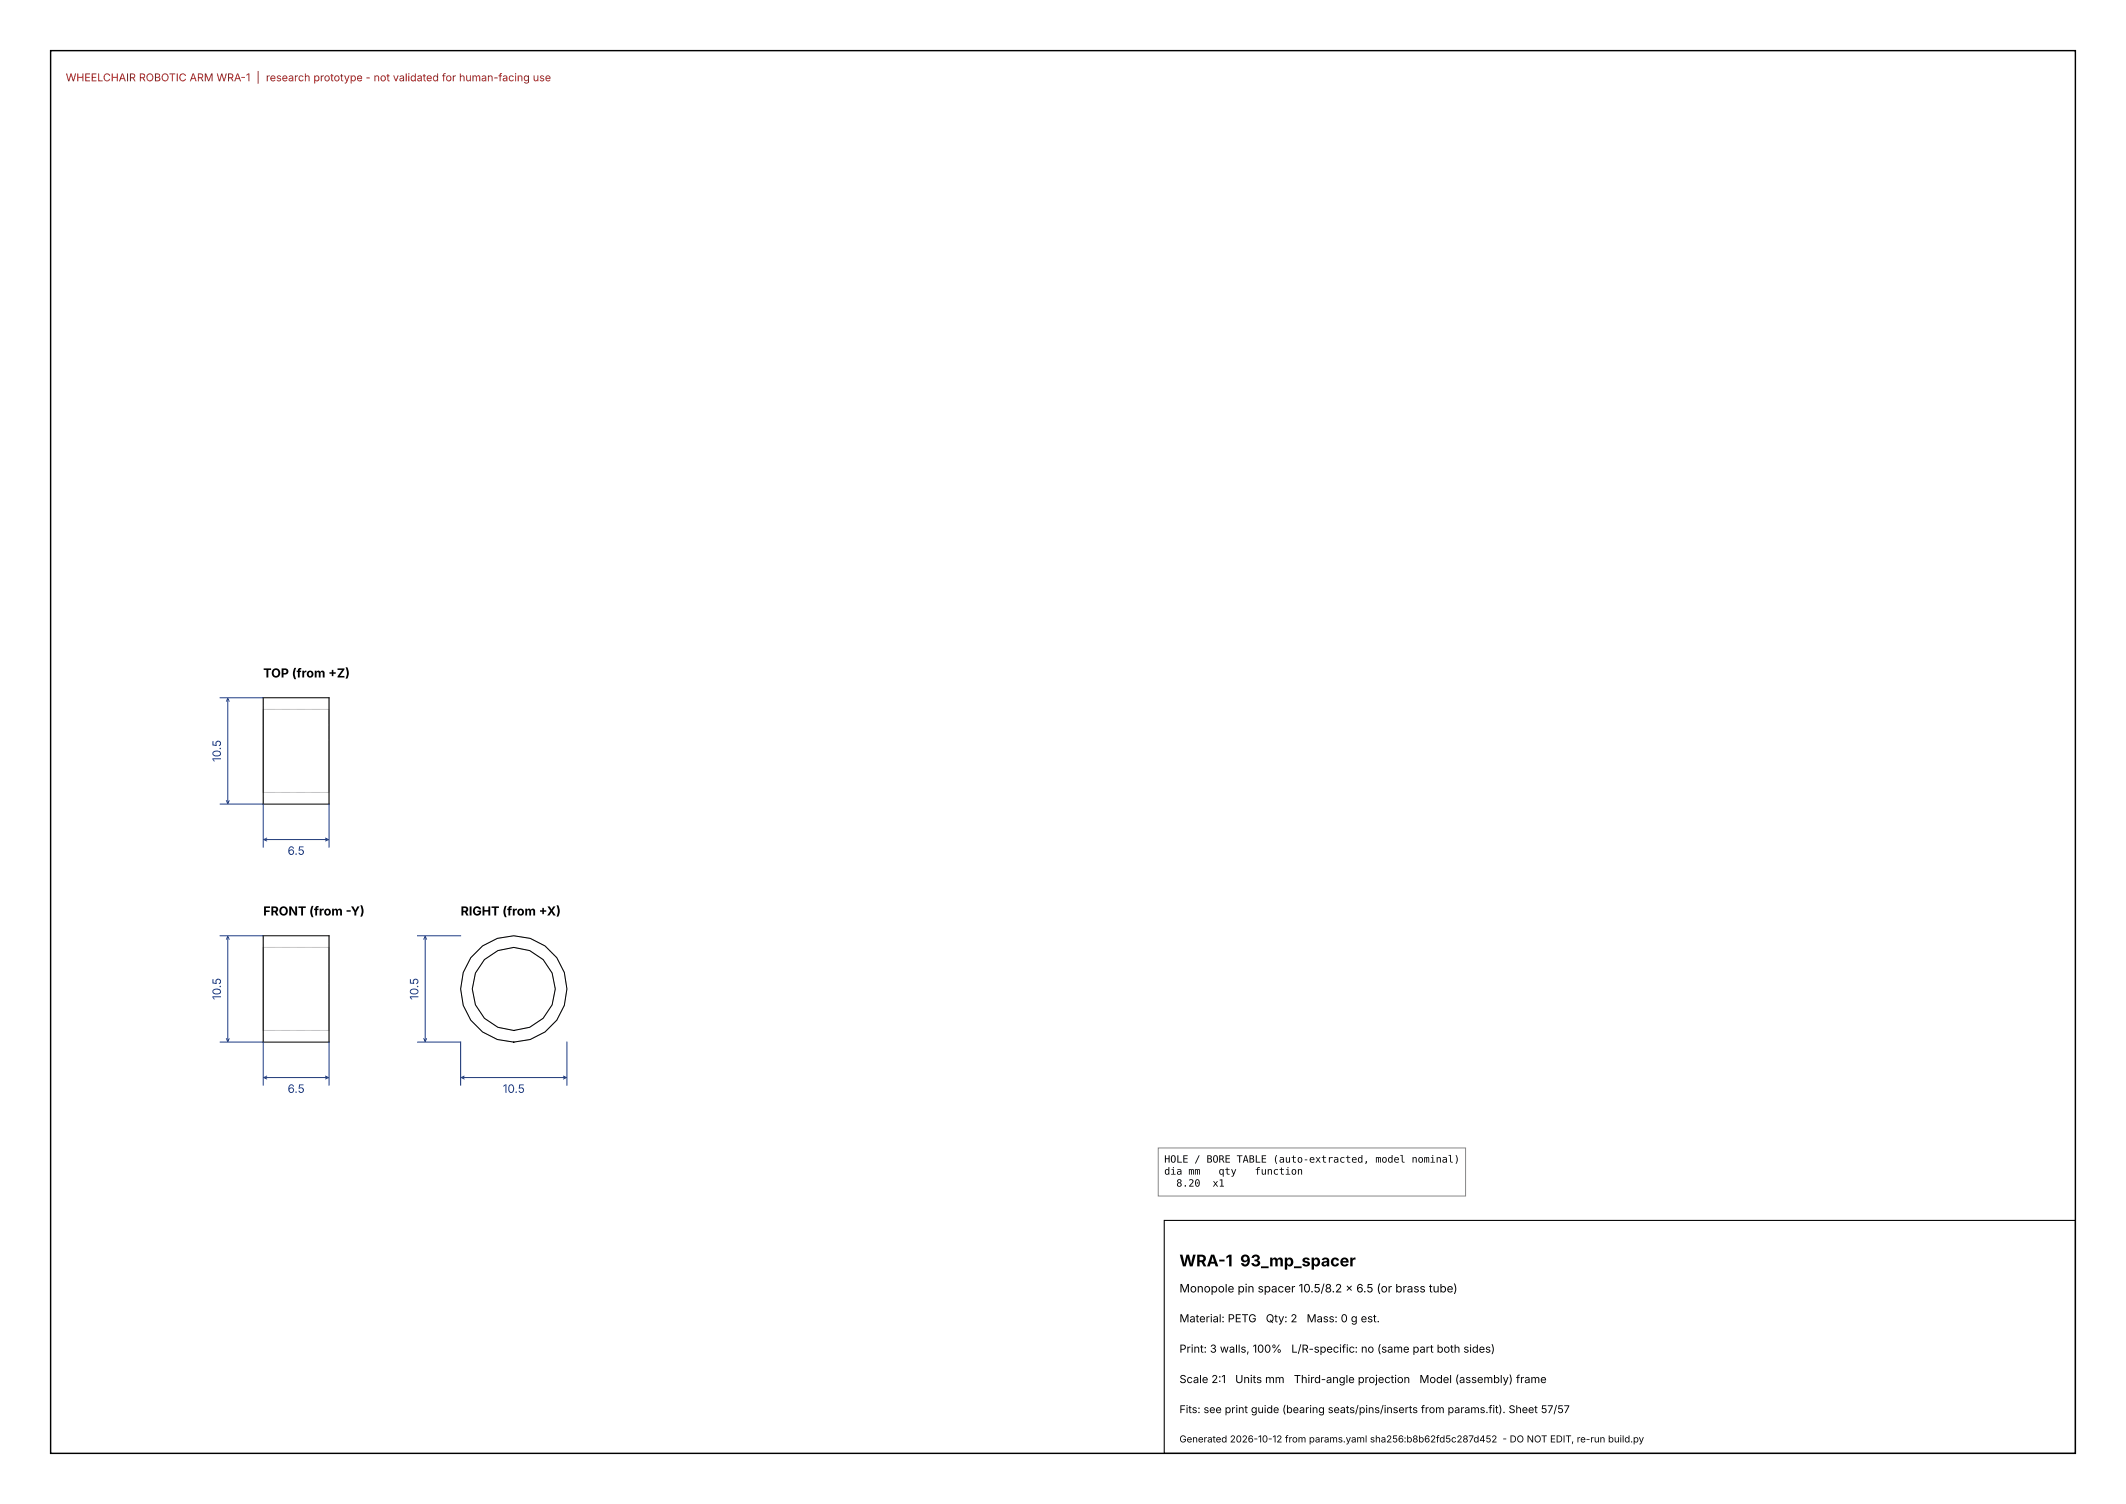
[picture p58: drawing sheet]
<svg xmlns="http://www.w3.org/2000/svg" width="420mm" height="297mm" viewBox="0 0 420 297" stroke-linecap="round" stroke-linejoin="round" font-family="sans-serif">
<defs><g id="words">
<text font-size="3.2" x="233" y="250.1">WRA-1 93_mp_spacer</text>
<g font-size="2.5">
<text x="52" y="133.8">TOP (from +Z)</text>
<text x="52" y="180.8">FRONT (from -Y)</text>
<text x="91" y="180.8">RIGHT (from +X)</text>
</g>
<g font-size="2.3" fill="#1a3b8a">
<text x="43.6" y="150.5" transform="rotate(-90 43.6 150.5)">10.5</text>
<text x="56.8" y="168.8">6.5</text>
<text x="43.6" y="197.5" transform="rotate(-90 43.6 197.5)">10.5</text>
<text x="82.6" y="197.5" transform="rotate(-90 82.6 197.5)">10.5</text>
<text x="56.8" y="215.8">6.5</text>
<text x="99.3" y="215.8">10.5</text>
</g>
<text font-size="2.3" x="233" y="255.2">Monopole pin spacer 10.5/8.2 x 6.5 (or brass tube)</text>
<g font-size="2.2">
<text x="233" y="261.1">Material: PETG</text>
<text x="250.1" y="261.1">Qty: 2</text>
<text x="258.1" y="261.1">Mass: 0 g est.</text>
<text x="233" y="267.1">Print: 3 walls, 100%</text>
<text x="255.1" y="267.1">L/R-specific: no (same part both sides)</text>
<text x="233" y="273.1">Scale 2:1</text>
<text x="244" y="273.1">Units mm</text>
<text x="255.6" y="273.1">Third-angle projection</text>
<text x="280.4" y="273.1">Model (assembly) frame</text>
</g>
<text font-size="2.1" fill="#a01010" x="13" y="16.1">WHEELCHAIR ROBOTIC ARM WRA-1 | research prototype - not validated for human-facing use</text>
<text font-size="2.1" x="233" y="279.1">Fits: see print guide (bearing seats/pins/inserts from params.fit). Sheet 57/57</text>
<g font-size="2">
<text x="230" y="229.6">HOLE / BORE TABLE (auto-extracted, model nominal)</text>
<text x="230" y="232">dia mm</text>
<text x="240.7" y="232">qty</text>
<text x="247.9" y="232">function</text>
<text x="232.4" y="234.3">8.20</text>
<text x="239.5" y="234.3">x1</text>
</g>
<text font-size="1.9" x="233" y="284.8">Generated 2026-10-12 from params.yaml sha256:b8b62fd5c287d452 - DO NOT EDIT, re-run build.py</text>
</g></defs>
<path d="M10 10h400v277h-400z" fill="none" stroke="#000" stroke-width=".28"/>
<path d="M230 241h180v46h-180z" fill="none" stroke="#000" stroke-width=".21"/>
<g fill="none" stroke="#9a9a9a" stroke-width=".2">
<path d="M52 137.8v10.5M65 137.8v10.5M52 148.3v10.5M52 140.1v8.2M52 140.1v16.4M52 148.3v8.2M52 156.5h13M52 140.1h13M65 148.3v10.5M65 140.1v8.2M65 140.1v16.4M65 148.3v8.2"/>
<path d="M52 184.8v21M52 187.1h13v16.4h-13zM65 184.8v21"/>
<circle cx="101.5" cy="195.3" r="10.5"/>
<circle cx="101.5" cy="195.3" r="8.2"/>
</g>
<g fill="none" stroke="#000" stroke-width=".2">
<path d="M52 137.8h13v21h-13zM52 184.8h13v21h-13z"/>
<circle cx="101.5" cy="195.3" r="10.5"/>
<circle cx="101.5" cy="195.3" r="8.2"/>
</g>
<g fill="none" stroke="#1a3b8a" stroke-width=".2">
<path d="M43.5 137.8h8.5M44.7 138.5l.3-.6 .3 .6M45 137.9v20.8M43.5 158.8h8.5v8.5M44.7 158.1l.3 .6 .3-.6M65 158.8v8.5M52.1 165.8h12.8M52.7 165.5l-.6 .3 .6 .3M64.3 165.5l.6 .3-.6 .3M43.5 184.8h8.5M44.7 185.5l.3-.6 .3 .6M45 184.9v20.8"/>
<path d="M82.5 184.8h8.5M83.7 185.5l.3-.6 .3 .6M84 184.9v20.8M43.5 205.8h8.5v8.5M44.7 205.1l.3 .6 .3-.6M52.1 212.8h12.8M52.7 212.5l-.6 .3 .6 .3M64.3 212.5l.6 .3-.6 .3M65 205.8v8.5M82.5 205.8h8.5v8.5M83.7 205.1l.3 .6 .3-.6M91.1 212.8h20.8"/>
<path d="M91.7 212.5l-.6 .3 .6 .3M111.3 212.5l.6 .3-.6 .3M112 205.8v8.5"/>
</g>
<path d="M228.8 226.7h60.7v9.5h-60.7z" fill="#fff" stroke="#888" stroke-width=".2"/>
<use href="#words"/>
</svg>
